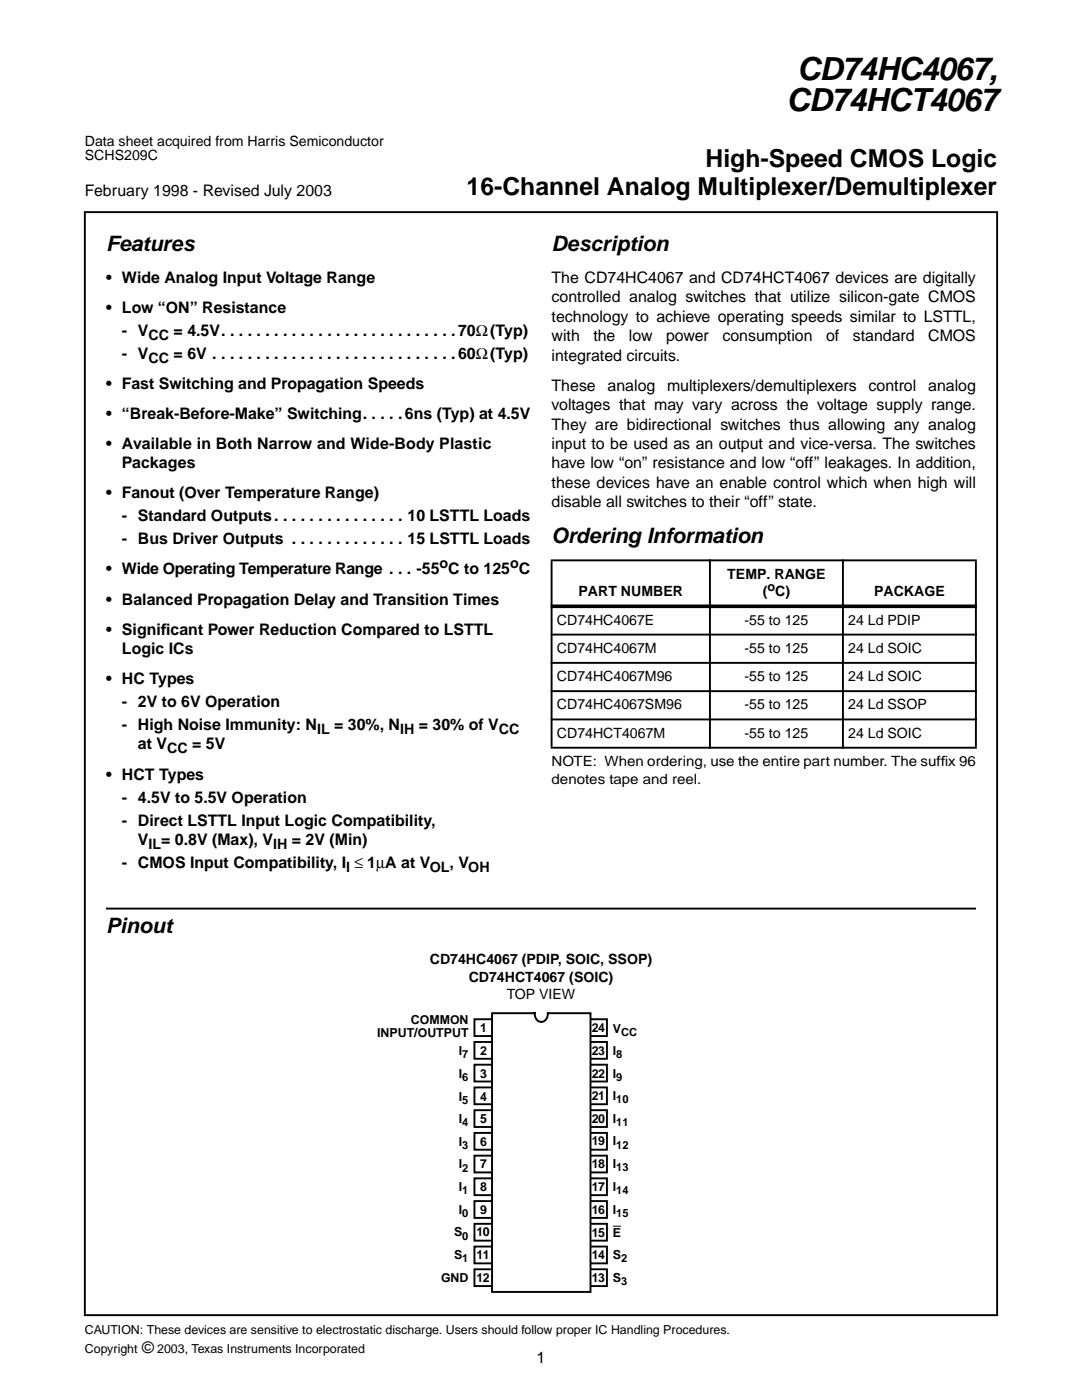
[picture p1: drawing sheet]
<svg xmlns="http://www.w3.org/2000/svg" width="216mm" height="279mm" viewBox="0 0 216 279" stroke-linecap="round" stroke-linejoin="round" font-family="sans-serif">
<defs><g id="words">
<g font-size="6.3">
<text x="159.1" y="15.9">CD74HC4067,</text>
<text x="157" y="22.2">CD74HCT4067</text>
</g>
<g font-size="4.9">
<text x="140.8" y="33.3">High-Speed CMOS Logic</text>
<text x="93.1" y="38.9">16-Channel Analog Multiplexer/Demultiplexer</text>
</g>
<g font-size="4.2">
<text x="21.2" y="50.1">Features</text>
<text x="110.1" y="50.1">Description</text>
<text x="110.1" y="108.3">Ordering Information</text>
<text x="21.2" y="186.3">Pinout</text>
</g>
<g font-size="3.2">
<text x="16.9" y="39.2">February 1998 - Revised July 2003</text>
<text x="21.2" y="56.4">• Wide Analog Input Voltage Range</text>
<text x="110.1" y="56.4">The CD74HC4067 and CD74HCT4067 devices are digitally</text>
<text x="21.2" y="62.4">• Low “ON” Resistance</text>
<text x="110.1" y="60.3">controlled analog switches that utilize silicon-gate CMOS</text>
<text x="110.1" y="64.2">technology to achieve operating speeds similar to LSTTL,</text>
<text x="24.3" y="67">- V</text>
<text x="24.3" y="71.6">- V</text>
<text x="34.6" y="71.6">= 6V . . . . . . . . . . . . . . . . . . . . . . . . . . . .60Ω(Typ)</text>
<text x="110.1" y="68.1">with</text>
<text x="110.1" y="72">integrated circuits.</text>
<text x="118.4" y="68.1">the</text>
<text x="125.5" y="68.1">low</text>
<text x="132.9" y="68.1">power</text>
<text x="144.1" y="68.1">consumption</text>
<text x="164.8" y="68.1">of</text>
<text x="170.2" y="68.1">standard</text>
<text x="185.2" y="68.1">CMOS</text>
<text x="21.2" y="77.6">• Fast Switching and Propagation Speeds</text>
<text x="110.1" y="78">These</text>
<text x="121.2" y="78">analog</text>
<text x="133.1" y="78">multiplexers/demultiplexers</text>
<text x="173.3" y="78">control</text>
<text x="185.2" y="78">analog</text>
<text x="21.2" y="83.6">• “Break-Before-Make” Switching. . . . .6ns (Typ) at 4.5V</text>
<text x="110.1" y="81.8">voltages that may vary across the voltage supply range.</text>
<text x="21.2" y="89.6">• Available in Both Narrow and Wide-Body Plastic</text>
<text x="110.1" y="85.7">They are bidirectional switches thus allowing any analog</text>
<text x="110.1" y="89.6">input to be used as an output and vice-versa. The switches</text>
<text x="24.3" y="93.5">Packages</text>
<text x="110.1" y="93.5">have low “on” resistance and low “off” leakages. In addition,</text>
<text x="21.2" y="99.5">• Fanout (Over Temperature Range)</text>
<text x="110.1" y="97.4">these devices have an enable control which when high will</text>
<text x="110.1" y="101.2">disable all switches to their “off” state.</text>
<text x="24.3" y="104.1">- Standard Outputs. . . . . . . . . . . . . . . 10 LSTTL Loads</text>
<text x="24.3" y="108.7">- Bus Driver Outputs . . . . . . . . . . . . . 15 LSTTL Loads</text>
<text x="21.2" y="114.7">• Wide Operating Temperature Range . . . -55 C to 125 C</text>
<text x="21.2" y="120.7">• Balanced Propagation Delay and Transition Times</text>
<text x="21.2" y="126.6">• Signif</text>
<text x="24.3" y="130.5">Logic ICs</text>
<text x="32.1" y="126.6">icant Power Reduction Compared to LSTTL</text>
<text x="21.2" y="136.5">• HC Types</text>
<text x="24.3" y="141.1">- 2V to 6V Operation</text>
<text x="24.3" y="145.7">- High Noise Immunity: N</text>
<text x="27.5" y="149.6">at V</text>
<text x="38.3" y="149.6">= 5V</text>
<text x="21.2" y="155.6">• HCT Types</text>
<text x="24.3" y="160.2">- 4.5V to 5.5V Operation</text>
<text x="24.3" y="164.7">- Direct LSTTL Input Logic Compatibility,</text>
<text x="24.3" y="173.2">- CMOS Input Compatibility, I ≤ 1µA at V</text>
<text x="27.5" y="168.6">V</text>
<text x="32.2" y="168.6">= 0.8V (Max), V</text>
<text x="58.2" y="168.6">= 2V (Min)</text>
<text x="89.7" y="173.2">, V</text>
<text x="28.3" y="270.1">©</text>
<text x="107.1" y="272">1</text>
</g>
<g font-size="2.9">
<text x="29.6" y="67.8">CC = 4.5V. . . . . . . . . . . . . . . . . . . . . . . . . . .70Ω(Typ)</text>
<text x="29.6" y="72.4">CC</text>
<text x="87.7" y="113.4">o</text>
<text x="101.8" y="113.4">o</text>
<text x="63.3" y="146.5">IL = 30%, NIH = 30% of VCC</text>
<text x="33.3" y="150.4">CC</text>
<text x="29.6" y="169.4">IL</text>
<text x="54.5" y="169.4">IH</text>
<text x="69.1" y="174">l</text>
<text x="85.7" y="174">OL</text>
<text x="93.4" y="174">OH</text>
</g>
<g font-size="2.8">
<text x="16.9" y="29">Data sheet acquired from Harris Semiconductor</text>
<text x="16.9" y="31.9">SCHS209C</text>
<text x="115.4" y="119">PART NUMBER</text>
<text x="145.1" y="115.5">TEMP. RANGE</text>
<text x="152.2" y="119">( C)</text>
<text x="174.4" y="119">PACKAGE</text>
<text x="111.1" y="124.6">CD74HC4067E</text>
<text x="148.6" y="124.6">-55 to 125</text>
<text x="169.3" y="124.6">24 Ld PDIP</text>
<text x="111.1" y="130.3">CD74HC4067M</text>
<text x="148.6" y="130.3">-55 to 125</text>
<text x="169.3" y="130.3">24 Ld SOIC</text>
<text x="111.1" y="135.9">CD74HC4067M96</text>
<text x="148.6" y="135.9">-55 to 125</text>
<text x="169.3" y="135.9">24 Ld SOIC</text>
<text x="111.1" y="141.6">CD74HC4067SM96</text>
<text x="148.6" y="141.6">-55 to 125</text>
<text x="169.3" y="141.6">24 Ld SSOP</text>
<text x="111.1" y="147.2">CD74HCT4067M</text>
<text x="148.6" y="147.2">-55 to 125</text>
<text x="169.3" y="147.2">24 Ld SOIC</text>
<text x="110.1" y="152.9">NOTE: When ordering, use the entire part number. The suff</text>
<text x="187.7" y="152.9">ix 96</text>
<text x="110.1" y="156.4">denotes tape and reel.</text>
<text x="85.8" y="192.4">CD74HC4067 (PDIP, SOIC, SSOP)</text>
<text x="93.5" y="195.9">CD74HCT4067 (SOIC)</text>
<text x="101.1" y="199.4">TOP VIEW</text>
</g>
<g font-size="2.5">
<text x="153.1" y="117.9">o</text>
<text x="75.3" y="206.9">INPUT/OUTPUT</text>
<text x="82" y="204.4">COMMON</text>
<text x="95.8" y="206">1</text>
<text x="118.1" y="205.9">24</text>
<text x="122.3" y="206.1">V</text>
<text x="91.6" y="215">I</text>
<text x="91.6" y="210.5">I</text>
<text x="95.8" y="210.5">2</text>
<text x="95.8" y="215">3</text>
<text x="118.1" y="215.1">22</text>
<text x="118.1" y="210.5">23</text>
<text x="122.3" y="215.1">I</text>
<text x="122.3" y="210.5">I</text>
<text x="91.6" y="219.6">I</text>
<text x="95.8" y="219.6">4</text>
<text x="118.1" y="219.5">21</text>
<text x="122.3" y="219.5">I</text>
<text x="91.6" y="224.1">I</text>
<text x="95.8" y="224.1">5</text>
<text x="118.1" y="224.1">20</text>
<text x="122.3" y="224.1">I</text>
<text x="91.6" y="228.6">I</text>
<text x="91.6" y="233.2">I</text>
<text x="95.8" y="228.6">6</text>
<text x="95.8" y="233.2">7</text>
<text x="118.1" y="233.2">18</text>
<text x="118.1" y="228.6">19</text>
<text x="122.3" y="228.6">I</text>
<text x="122.3" y="233.2">I</text>
<text x="91.6" y="237.7">I</text>
<text x="95.8" y="237.7">8</text>
<text x="118.1" y="237.7">17</text>
<text x="122.3" y="237.7">I</text>
<text x="91.6" y="242.2">I</text>
<text x="95.8" y="242.2">9</text>
<text x="118.1" y="242.2">16</text>
<text x="122.3" y="242.2">I</text>
<text x="90.6" y="246.8">S</text>
<text x="90.6" y="251.3">S</text>
<text x="95.1" y="246.8">10</text>
<text x="95.1" y="251.3">11</text>
<text x="118.1" y="246.8">15</text>
<text x="118.1" y="251.3">14</text>
<text x="122.3" y="246.8">E</text>
<text x="122.3" y="251.3">S</text>
<text x="88" y="255.8">GND</text>
<text x="95.1" y="255.8">12</text>
<text x="118.1" y="255.8">13</text>
<text x="122.3" y="255.8">S</text>
<text x="16.9" y="266.2">CAUTION: These devices are sensitive to electrostatic discharge. Users should follow proper IC Handling Procedures.</text>
<text x="16.9" y="270.1">Copyright</text>
<text x="31.4" y="270.1">2003, Texas Instruments Incorporated</text>
</g>
<g font-size="2.2">
<text x="123.9" y="206.7">CC</text>
<text x="92.2" y="211.1">7</text>
<text x="92.2" y="215.7">6</text>
<text x="123" y="215.7">9</text>
<text x="123" y="211.1">8</text>
<text x="92.2" y="220.2">5</text>
<text x="123" y="220.2">10</text>
<text x="92.2" y="224.7">4</text>
<text x="123" y="224.7">11</text>
<text x="92.2" y="229.3">3</text>
<text x="92.2" y="233.8">2</text>
<text x="123" y="229.2">12</text>
<text x="123" y="233.8">13</text>
<text x="92.2" y="238.3">1</text>
<text x="123" y="238.3">14</text>
<text x="92.2" y="242.9">0</text>
<text x="123" y="242.8">15</text>
<text x="92.2" y="247.4">0</text>
<text x="92.2" y="251.9">1</text>
<text x="123.9" y="251.9">2</text>
<text x="123.9" y="256.4">3</text>
</g>
</g></defs>
<path d="M16.9 42.3h182.1v220.2h-182.1z" fill="none" stroke="#000" stroke-width=".38"/>
<path d="M21.2 179.2h173.5v4.2h-173.5z" fill-rule="evenodd" fill="#fff"/>
<path d="M21.2 181.3h173.5" fill="none" stroke="#000" stroke-width=".38"/>
<path d="M109.9 111.8h85zM109.9 126.6h85zM109.9 132.3h85zM109.9 137.9h85zM110.1 112v37zM141.7 111.7v37.7zM168.2 111.7v37.7zM194.7 112v37zM109.9 143.6h85zM109.9 149.2h85z" fill="#000" stroke="#000" stroke-width=".38"/>
<path d="M109.9 121h85z" fill="#000" stroke="#000" stroke-width=".72" stroke-linecap="butt"/>
<path d="M94.7 203.4h3.3v3.4h-3.3z" fill-rule="evenodd" fill="#fff"/>
<path d="M98 203.4h-3.3v3.4h3.3" fill="none" stroke="#000" stroke-width=".38"/>
<path d="M94.7 207.9h3.3v3.4h-3.3z" fill-rule="evenodd" fill="#fff"/>
<path d="M98 207.9h-3.3v3.4h3.3" fill="none" stroke="#000" stroke-width=".38"/>
<path d="M94.7 212.5h3.3v3.3h-3.3z" fill-rule="evenodd" fill="#fff"/>
<path d="M98 212.5h-3.3v3.3h3.3" fill="none" stroke="#000" stroke-width=".38"/>
<path d="M94.7 217h3.3v3.4h-3.3z" fill-rule="evenodd" fill="#fff"/>
<path d="M98 217h-3.3v3.4h3.3" fill="none" stroke="#000" stroke-width=".38"/>
<path d="M94.7 221.6h3.3v3.3h-3.3z" fill-rule="evenodd" fill="#fff"/>
<path d="M98 221.6h-3.3v3.3h3.3" fill="none" stroke="#000" stroke-width=".38"/>
<path d="M94.7 226.1h3.3v3.3h-3.3z" fill-rule="evenodd" fill="#fff"/>
<path d="M98 226.1h-3.3v3.3h3.3" fill="none" stroke="#000" stroke-width=".38"/>
<path d="M94.7 230.6h3.3v3.4h-3.3z" fill-rule="evenodd" fill="#fff"/>
<path d="M98 230.6h-3.3v3.4h3.3" fill="none" stroke="#000" stroke-width=".38"/>
<path d="M94.7 235.2h3.3v3.3h-3.3z" fill-rule="evenodd" fill="#fff"/>
<path d="M98 235.2h-3.3v3.3h3.3" fill="none" stroke="#000" stroke-width=".38"/>
<path d="M94.7 239.7h3.3v3.4h-3.3z" fill-rule="evenodd" fill="#fff"/>
<path d="M98 239.7h-3.3v3.4h3.3" fill="none" stroke="#000" stroke-width=".38"/>
<path d="M94.7 244.2h3.3v3.4h-3.3z" fill-rule="evenodd" fill="#fff"/>
<path d="M98 244.2h-3.3v3.4h3.3" fill="none" stroke="#000" stroke-width=".38"/>
<path d="M94.7 248.8h3.3v3.3h-3.3z" fill-rule="evenodd" fill="#fff"/>
<path d="M98 248.8h-3.3v3.3h3.3" fill="none" stroke="#000" stroke-width=".38"/>
<path d="M94.7 253.3h3.3v3.4h-3.3z" fill-rule="evenodd" fill="#fff"/>
<path d="M98 253.3h-3.3v3.4h3.3" fill="none" stroke="#000" stroke-width=".38"/>
<path d="M117.8 239.7h3.3v3.4h-3.3z" fill-rule="evenodd" fill="#fff"/>
<path d="M117.8 239.7h3.3v3.4h-3.3" fill="none" stroke="#000" stroke-width=".38"/>
<path d="M117.8 235.2h3.3v3.3h-3.3z" fill-rule="evenodd" fill="#fff"/>
<path d="M117.8 235.2h3.3v3.3h-3.3" fill="none" stroke="#000" stroke-width=".38"/>
<path d="M117.8 230.6h3.3v3.4h-3.3z" fill-rule="evenodd" fill="#fff"/>
<path d="M117.8 230.6h3.3v3.4h-3.3" fill="none" stroke="#000" stroke-width=".38"/>
<path d="M117.8 226.1h3.3v3.3h-3.3z" fill-rule="evenodd" fill="#fff"/>
<path d="M117.8 226.1h3.3v3.3h-3.3" fill="none" stroke="#000" stroke-width=".38"/>
<path d="M117.8 221.6h3.3v3.3h-3.3z" fill-rule="evenodd" fill="#fff"/>
<path d="M117.8 221.6h3.3v3.3h-3.3" fill="none" stroke="#000" stroke-width=".38"/>
<path d="M117.8 217h3.3v3.4h-3.3z" fill-rule="evenodd" fill="#fff"/>
<path d="M117.8 217h3.3v3.4h-3.3" fill="none" stroke="#000" stroke-width=".38"/>
<path d="M117.8 212.5h3.3v3.3h-3.3z" fill-rule="evenodd" fill="#fff"/>
<path d="M117.8 212.5h3.3v3.3h-3.3" fill="none" stroke="#000" stroke-width=".38"/>
<path d="M117.8 207.9h3.3v3.4h-3.3z" fill-rule="evenodd" fill="#fff"/>
<path d="M117.8 207.9h3.3v3.4h-3.3" fill="none" stroke="#000" stroke-width=".38"/>
<path d="M117.8 203.4h3.3v3.4h-3.3z" fill-rule="evenodd" fill="#fff"/>
<path d="M117.8 203.4h3.3v3.4h-3.3" fill="none" stroke="#000" stroke-width=".38"/>
<path d="M117.8 244.2h3.3v3.4h-3.3z" fill-rule="evenodd" fill="#fff"/>
<path d="M117.8 244.2h3.3v3.4h-3.3" fill="none" stroke="#000" stroke-width=".38"/>
<path d="M117.8 248.8h3.3v3.3h-3.3z" fill-rule="evenodd" fill="#fff"/>
<path d="M117.8 248.8h3.3v3.3h-3.3" fill="none" stroke="#000" stroke-width=".38"/>
<path d="M117.8 253.3h3.3v3.4h-3.3z" fill-rule="evenodd" fill="#fff"/>
<path d="M117.8 253.3h3.3v3.4h-3.3" fill="none" stroke="#000" stroke-width=".38"/>
<path d="M122.3 244.7h1.6" fill="none" stroke="#000" stroke-width=".2"/>
<path d="M98.2 202.2h8.5l1.2 55.6h-9.7z" fill="#fff"/>
<path d="M106.7 202.2a1.6 1.6 0 0 0 1.2 1.7M106.7 202.2h-8.5v55.6h9.7" fill="none" stroke="#000" stroke-width=".38"/>
<path d="M109.3 202.2h8.5v55.6h-9.7z" fill="#fff"/>
<path d="M109.3 202.2h8.5v55.6h-9.7M109.3 202.2a1.59 1.59 0 0 1-1.2 1.7" fill="none" stroke="#000" stroke-width=".38"/>
<path d="M0 60.3h12.7v57.2h-12.7z" fill-rule="evenodd" fill="#fff"/>
<use href="#words"/>
</svg>
